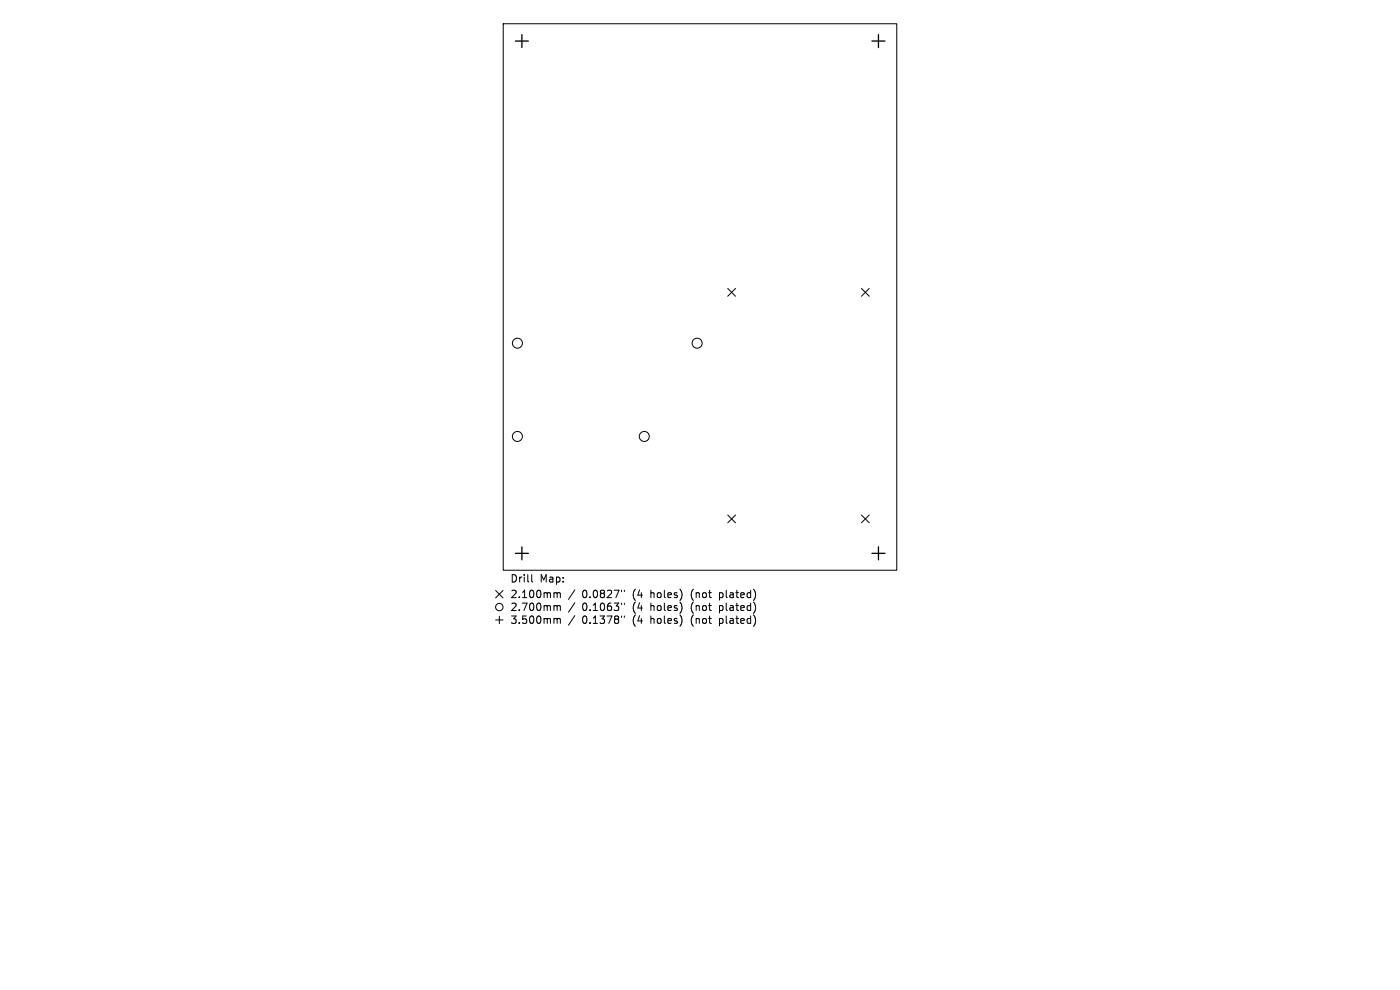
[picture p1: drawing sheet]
<svg xmlns="http://www.w3.org/2000/svg" width="297mm" height="210mm" viewBox="0 0 297 210" stroke-linecap="round" stroke-linejoin="round" font-family="sans-serif">
<defs><g id="words">
<g font-size="2.2">
<text x="108.3" y="123.7">Drill</text>
<text x="114.5" y="123.7">Map:</text>
<text x="108.3" y="127">2.100mm</text>
<text x="108.3" y="129.8">2.700mm</text>
<text x="123.5" y="127">0.0827&quot;</text>
<text x="123.5" y="129.8">0.1063&quot;</text>
<text x="134.2" y="127">(4</text>
<text x="134.2" y="129.8">(4</text>
<text x="138" y="127">holes)</text>
<text x="138" y="129.8">holes)</text>
<text x="146.7" y="127">(not</text>
<text x="146.7" y="129.8">(not</text>
<text x="152.7" y="127">plated)</text>
<text x="152.7" y="129.8">plated)</text>
<text x="108.3" y="132.5">3.500mm</text>
<text x="123.5" y="132.5">0.1378&quot;</text>
<text x="134.2" y="132.5">(4</text>
<text x="138" y="132.5">holes)</text>
<text x="146.7" y="132.5">(not</text>
<text x="152.7" y="132.5">plated)</text>
</g>
</g></defs>
<g fill="none" stroke="#000" stroke-width=".21">
<path d="M106.8 5h83.4v116h-83.4zM154.4 61.2l1.6 1.6M156 61.2l-1.6 1.6M182.8 61.2l1.6 1.6M184.4 61.2l-1.6 1.6M154.4 109.2l1.6 1.7M156 109.2l-1.6 1.7M182.8 109.2l1.6 1.7M184.4 109.2l-1.6 1.7M105.1 125.3l1.6 1.5M105.1 131.5h1.6M105.9 130.7v1.6"/>
<path d="M106.7 125.3l-1.6 1.5M112.8 121.9v1.3l.2 .3M118 125.7l.2 .3M118 128.5l.2 .2M118 131.2l.2 .2M118.2 126v.8M118.2 128.7v.8M118.2 131.4v.8M118.2 126l.2-.3 .4 .1 .1 1M118.2 128.7l.2-.2h.4l.1 1M118.2 131.4l.2-.2 .4 .1 .1 .9M122 125.1l-1.4 2.1"/>
<path d="M122 127.9l-1.4 2M122 130.6l-1.4 2M131.9 125.2v.3M131.9 127.9v.3M131.9 130.7v.3M132.5 125.2v.3M132.5 127.9v.3M132.5 130.7v.3M144.6 125.7v1M144.6 128.4v1M144.6 131.1v1.1M159.9 125.1a1.85 1.85 0 0 1 0 2.2"/>
<path d="M159.9 127.8a1.85 1.85 0 0 1 0 2.2M159.9 130.5a1.85 1.85 0 0 1 0 2.3"/>
<circle cx="109.8" cy="72.8" r="1.06"/>
<circle cx="147.9" cy="72.8" r="1.06"/>
<circle cx="109.8" cy="92.6" r="1.06"/>
<circle cx="136.7" cy="92.6" r="1.06"/>
<circle cx="105.9" cy="128.8" r=".79"/>
</g>
<path d="M109.3 8.7h2.8M110.7 7.3v2.8M185 8.7h2.7M186.4 7.3v2.8M109.3 117.4h2.8M110.7 116v2.8M185 117.4h2.7M186.4 116v2.8" fill="none" stroke="#000" stroke-width=".28"/>
<use href="#words"/>
</svg>
